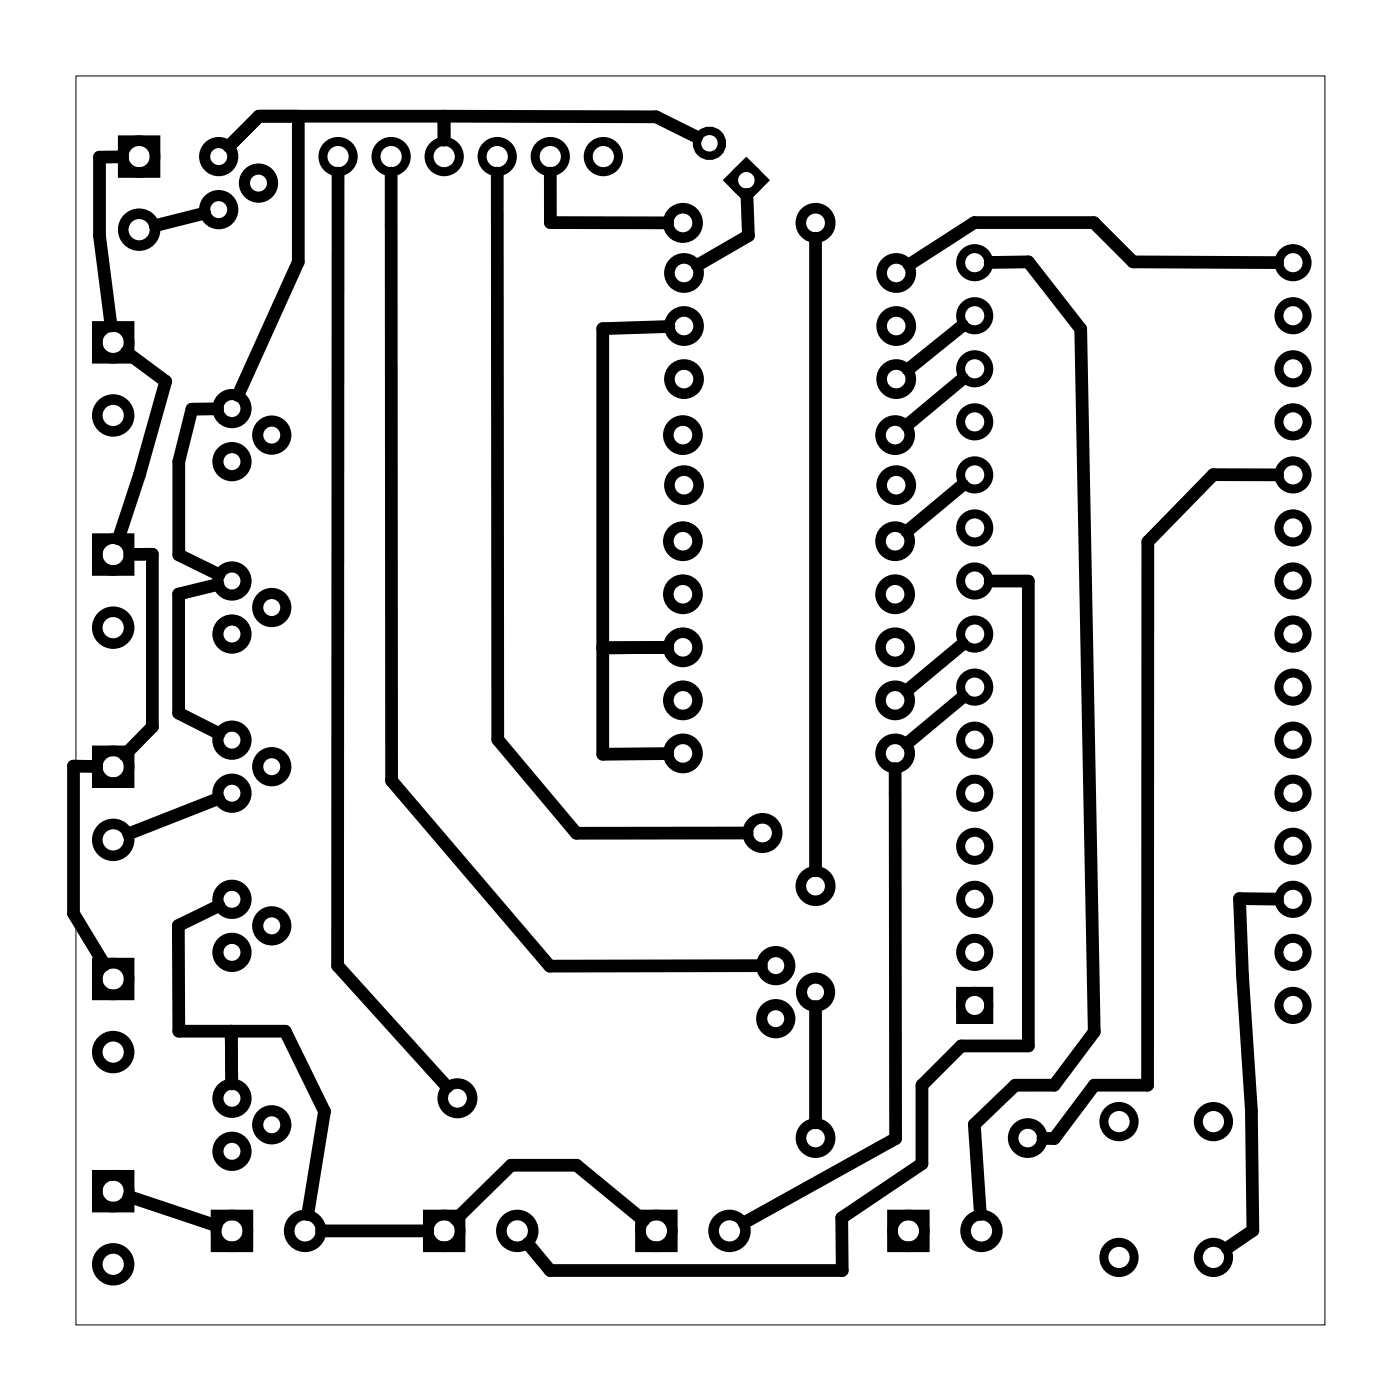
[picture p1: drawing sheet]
<svg xmlns="http://www.w3.org/2000/svg" width="67mm" height="67mm" viewBox="0 0 67 67" stroke-linecap="round" stroke-linejoin="round" font-family="sans-serif">
<path d="M3.6 3.6h59.8v59.8h-59.8z" fill="none" stroke="#000" stroke-width=".05"/>
<g fill="none" stroke="#000" stroke-width=".43">
<path d="M46 47.5h1.3v1.3h-1.3z"/>
<circle cx="16.2" cy="7.5" r=".72"/>
<circle cx="18.7" cy="7.5" r=".72"/>
<circle cx="21.3" cy="7.5" r=".72"/>
<circle cx="23.8" cy="7.5" r=".72"/>
<circle cx="26.3" cy="7.5" r=".72"/>
<circle cx="28.9" cy="7.5" r=".72"/>
<circle cx="46.7" cy="12.6" r=".67"/>
<circle cx="46.7" cy="17.7" r=".67"/>
<circle cx="46.7" cy="15.1" r=".67"/>
<circle cx="61.9" cy="17.7" r=".67"/>
<circle cx="61.9" cy="12.6" r=".67"/>
<circle cx="61.9" cy="15.1" r=".67"/>
<circle cx="46.7" cy="20.2" r=".67"/>
<circle cx="46.7" cy="27.8" r=".67"/>
<circle cx="46.7" cy="25.3" r=".67"/>
<circle cx="46.7" cy="22.7" r=".67"/>
<circle cx="46.7" cy="30.4" r=".67"/>
<circle cx="46.7" cy="35.4" r=".67"/>
<circle cx="46.7" cy="32.9" r=".67"/>
<circle cx="46.7" cy="38" r=".67"/>
<circle cx="61.9" cy="25.3" r=".67"/>
<circle cx="61.9" cy="22.7" r=".67"/>
<circle cx="61.9" cy="20.2" r=".67"/>
<circle cx="61.9" cy="27.8" r=".67"/>
<circle cx="61.9" cy="30.4" r=".67"/>
<circle cx="61.9" cy="38" r=".67"/>
<circle cx="61.9" cy="35.4" r=".67"/>
<circle cx="61.9" cy="32.9" r=".67"/>
<circle cx="46.7" cy="48.1" r=".67"/>
<circle cx="46.7" cy="40.5" r=".67"/>
<circle cx="46.7" cy="43.1" r=".67"/>
<circle cx="46.7" cy="45.6" r=".67"/>
<circle cx="53.6" cy="53.7" r=".72"/>
<circle cx="58.1" cy="53.7" r=".72"/>
<circle cx="61.9" cy="48.1" r=".67"/>
<circle cx="61.9" cy="40.5" r=".67"/>
<circle cx="61.9" cy="45.6" r=".67"/>
<circle cx="61.9" cy="43.1" r=".67"/>
<circle cx="53.6" cy="60.2" r=".72"/>
<circle cx="58.1" cy="60.2" r=".72"/>
</g>
<g fill="none" stroke="#000" stroke-width=".53">
<circle cx="10.5" cy="7.5" r=".67"/>
<circle cx="10.5" cy="10" r=".67"/>
<circle cx="11.1" cy="19.6" r=".67"/>
<circle cx="12.4" cy="8.8" r=".67"/>
<circle cx="11.1" cy="27.8" r=".67"/>
<circle cx="11.1" cy="35.4" r=".67"/>
<circle cx="11.1" cy="38" r=".67"/>
<circle cx="11.1" cy="22.1" r=".67"/>
<circle cx="11.1" cy="30.4" r=".67"/>
<circle cx="13" cy="20.8" r=".67"/>
<circle cx="13" cy="29.1" r=".67"/>
<circle cx="13" cy="36.7" r=".67"/>
<circle cx="11.1" cy="52.6" r=".67"/>
<circle cx="11.1" cy="43.1" r=".67"/>
<circle cx="11.1" cy="55.1" r=".67"/>
<circle cx="11.1" cy="45.6" r=".67"/>
<circle cx="13" cy="53.9" r=".67"/>
<circle cx="13" cy="44.3" r=".67"/>
<circle cx="37.1" cy="46.2" r=".67"/>
<circle cx="37.1" cy="48.8" r=".67"/>
<circle cx="39" cy="47.5" r=".67"/>
</g>
<g fill="none" stroke="#000" stroke-width=".51">
<path d="M4.7 15.6h1.5v1.6h-1.5zM5.9 6.7h1.5v1.6h-1.5zM4.7 35.9h1.5v1.6h-1.5zM4.7 25.8h1.5v1.5h-1.5zM4.7 56.3h1.5v1.5h-1.5zM4.7 46.1h1.5v1.5h-1.5zM10.3 58.2h1.6v1.5h-1.6zM20.5 58.2h1.5v1.5h-1.5zM30.7 58.2h1.5v1.5h-1.5zM42.7 58.2h1.6v1.5h-1.6z"/>
<circle cx="5.4" cy="16.4" r=".76"/>
<circle cx="5.4" cy="19.9" r=".76"/>
<circle cx="6.7" cy="7.5" r=".76"/>
<circle cx="6.7" cy="11" r=".76"/>
<circle cx="32.7" cy="10.7" r=".7"/>
<circle cx="32.7" cy="18.1" r=".7"/>
<circle cx="32.7" cy="13.1" r=".7"/>
<circle cx="32.7" cy="15.6" r=".7"/>
<circle cx="39" cy="10.7" r=".7"/>
<circle cx="42.9" cy="15.6" r=".7"/>
<circle cx="42.9" cy="18.1" r=".7"/>
<circle cx="42.9" cy="13.1" r=".7"/>
<circle cx="5.4" cy="26.6" r=".76"/>
<circle cx="5.4" cy="36.7" r=".76"/>
<circle cx="5.4" cy="30.1" r=".76"/>
<circle cx="32.7" cy="25.9" r=".7"/>
<circle cx="32.7" cy="20.8" r=".7"/>
<circle cx="32.7" cy="31" r=".7"/>
<circle cx="32.7" cy="28.5" r=".7"/>
<circle cx="32.7" cy="33.5" r=".7"/>
<circle cx="32.7" cy="36.1" r=".7"/>
<circle cx="32.7" cy="23.2" r=".7"/>
<circle cx="36.5" cy="39.9" r=".7"/>
<circle cx="42.9" cy="33.5" r=".7"/>
<circle cx="42.9" cy="20.8" r=".7"/>
<circle cx="42.9" cy="25.9" r=".7"/>
<circle cx="42.9" cy="31" r=".7"/>
<circle cx="42.9" cy="28.5" r=".7"/>
<circle cx="42.9" cy="36.1" r=".7"/>
<circle cx="42.9" cy="23.2" r=".7"/>
<circle cx="5.4" cy="57" r=".76"/>
<circle cx="5.4" cy="46.9" r=".76"/>
<circle cx="5.4" cy="50.4" r=".76"/>
<circle cx="5.4" cy="40.2" r=".76"/>
<circle cx="11.1" cy="58.9" r=".76"/>
<circle cx="14.6" cy="58.9" r=".76"/>
<circle cx="21.3" cy="58.9" r=".76"/>
<circle cx="21.9" cy="52.6" r=".7"/>
<circle cx="24.8" cy="58.9" r=".76"/>
<circle cx="31.4" cy="58.9" r=".76"/>
<circle cx="34.9" cy="58.9" r=".76"/>
<circle cx="39" cy="54.5" r=".7"/>
<circle cx="39" cy="42.4" r=".7"/>
<circle cx="43.5" cy="58.9" r=".76"/>
<circle cx="47" cy="58.9" r=".76"/>
<circle cx="49.2" cy="54.5" r=".7"/>
<circle cx="5.4" cy="60.5" r=".76"/>
</g>
<g fill="none" stroke="#000" stroke-width=".4">
<path d="M34.9 8.6l.8-.8 .9 .8-.9 .9z"/>
<circle cx="34" cy="6.9" r=".6"/>
<circle cx="35.7" cy="8.6" r=".6"/>
</g>
<g fill="none" stroke="#000" stroke-width=".61">
<path d="M5.9 7.5h-1.1v3.8l.5 4.3M6.1 16.9l1.8 1.4-1.2 4.4-1 3.1M9.8 10.2l-2.4 .6M10.4 19.6h-1.2l-.6 2.5v4.5l1.9 .9M14.3 5.6v6.9l-2.9 6.4M16.2 8.3v37.9l5.2 5.8M18.7 8.3v29.1l7.6 8.9 10.2-.1M21.3 5.6h-8.9l-1.4 1.4M21.3 5.6h10.1l2 1M21.3 5.6v1.1M23.8 8.3v27.1l3.8 4.5h8.2M26.3 8.3l.1 2.4h5.6"/>
<path d="M32 15.6l-3.1 .1v20.4h3.1M35.8 9.3v2l-2.4 1.4M39 11.4v30.3M46.1 15.6l-2.6 2.1M46.1 18.1l-2.7 2.3M47.4 12.6l1.8-.1 2.5 3.3 .7 33.6-1.9 2.6h-1.9l-2 1.8 .3 4.3M61.2 12.6l-7-.1-1.8-1.8h-5.8l-3.1 2M4.6 36.7h-1.1v7l1.5 2.5M6.2 26.5h1.1v8.3l-1.3 1.3M10.4 28l-1.8 .4v5.7l1.9 1M10.5 38.2l-4.3 1.7M32 31h-3.1"/>
<path d="M42.9 36.8v17.7l-7.3 4M46.1 23.2l-2.7 2.2M46.1 30.8l-2.7 2.3M46.1 33.4l-2.7 2.2M47.4 27.8h1.8v22.3h-3.2l-1.9 1.9v3.7l-3.8 2.6v2.5h-14l-1-1.3M61.2 22.7h-3.1l-3.1 3.2-.1 26.1h-2.5l-1.9 2.5h-.6M6.2 57.3l4.2 1.4M10.5 43.4l-2 .9 .1 5.1h5.1l1.8 3.8-.8 5M11.1 49.4v2.5M20.5 58.9h-5.1M21.8 58.4l2.7-2.6h3.1l3.2 2.6M39 48.2v5.6"/>
<path d="M61.2 43h-1.9l.2 3.7 .4 6.5 .1 5.7-1.3 .9"/>
</g>
</svg>
